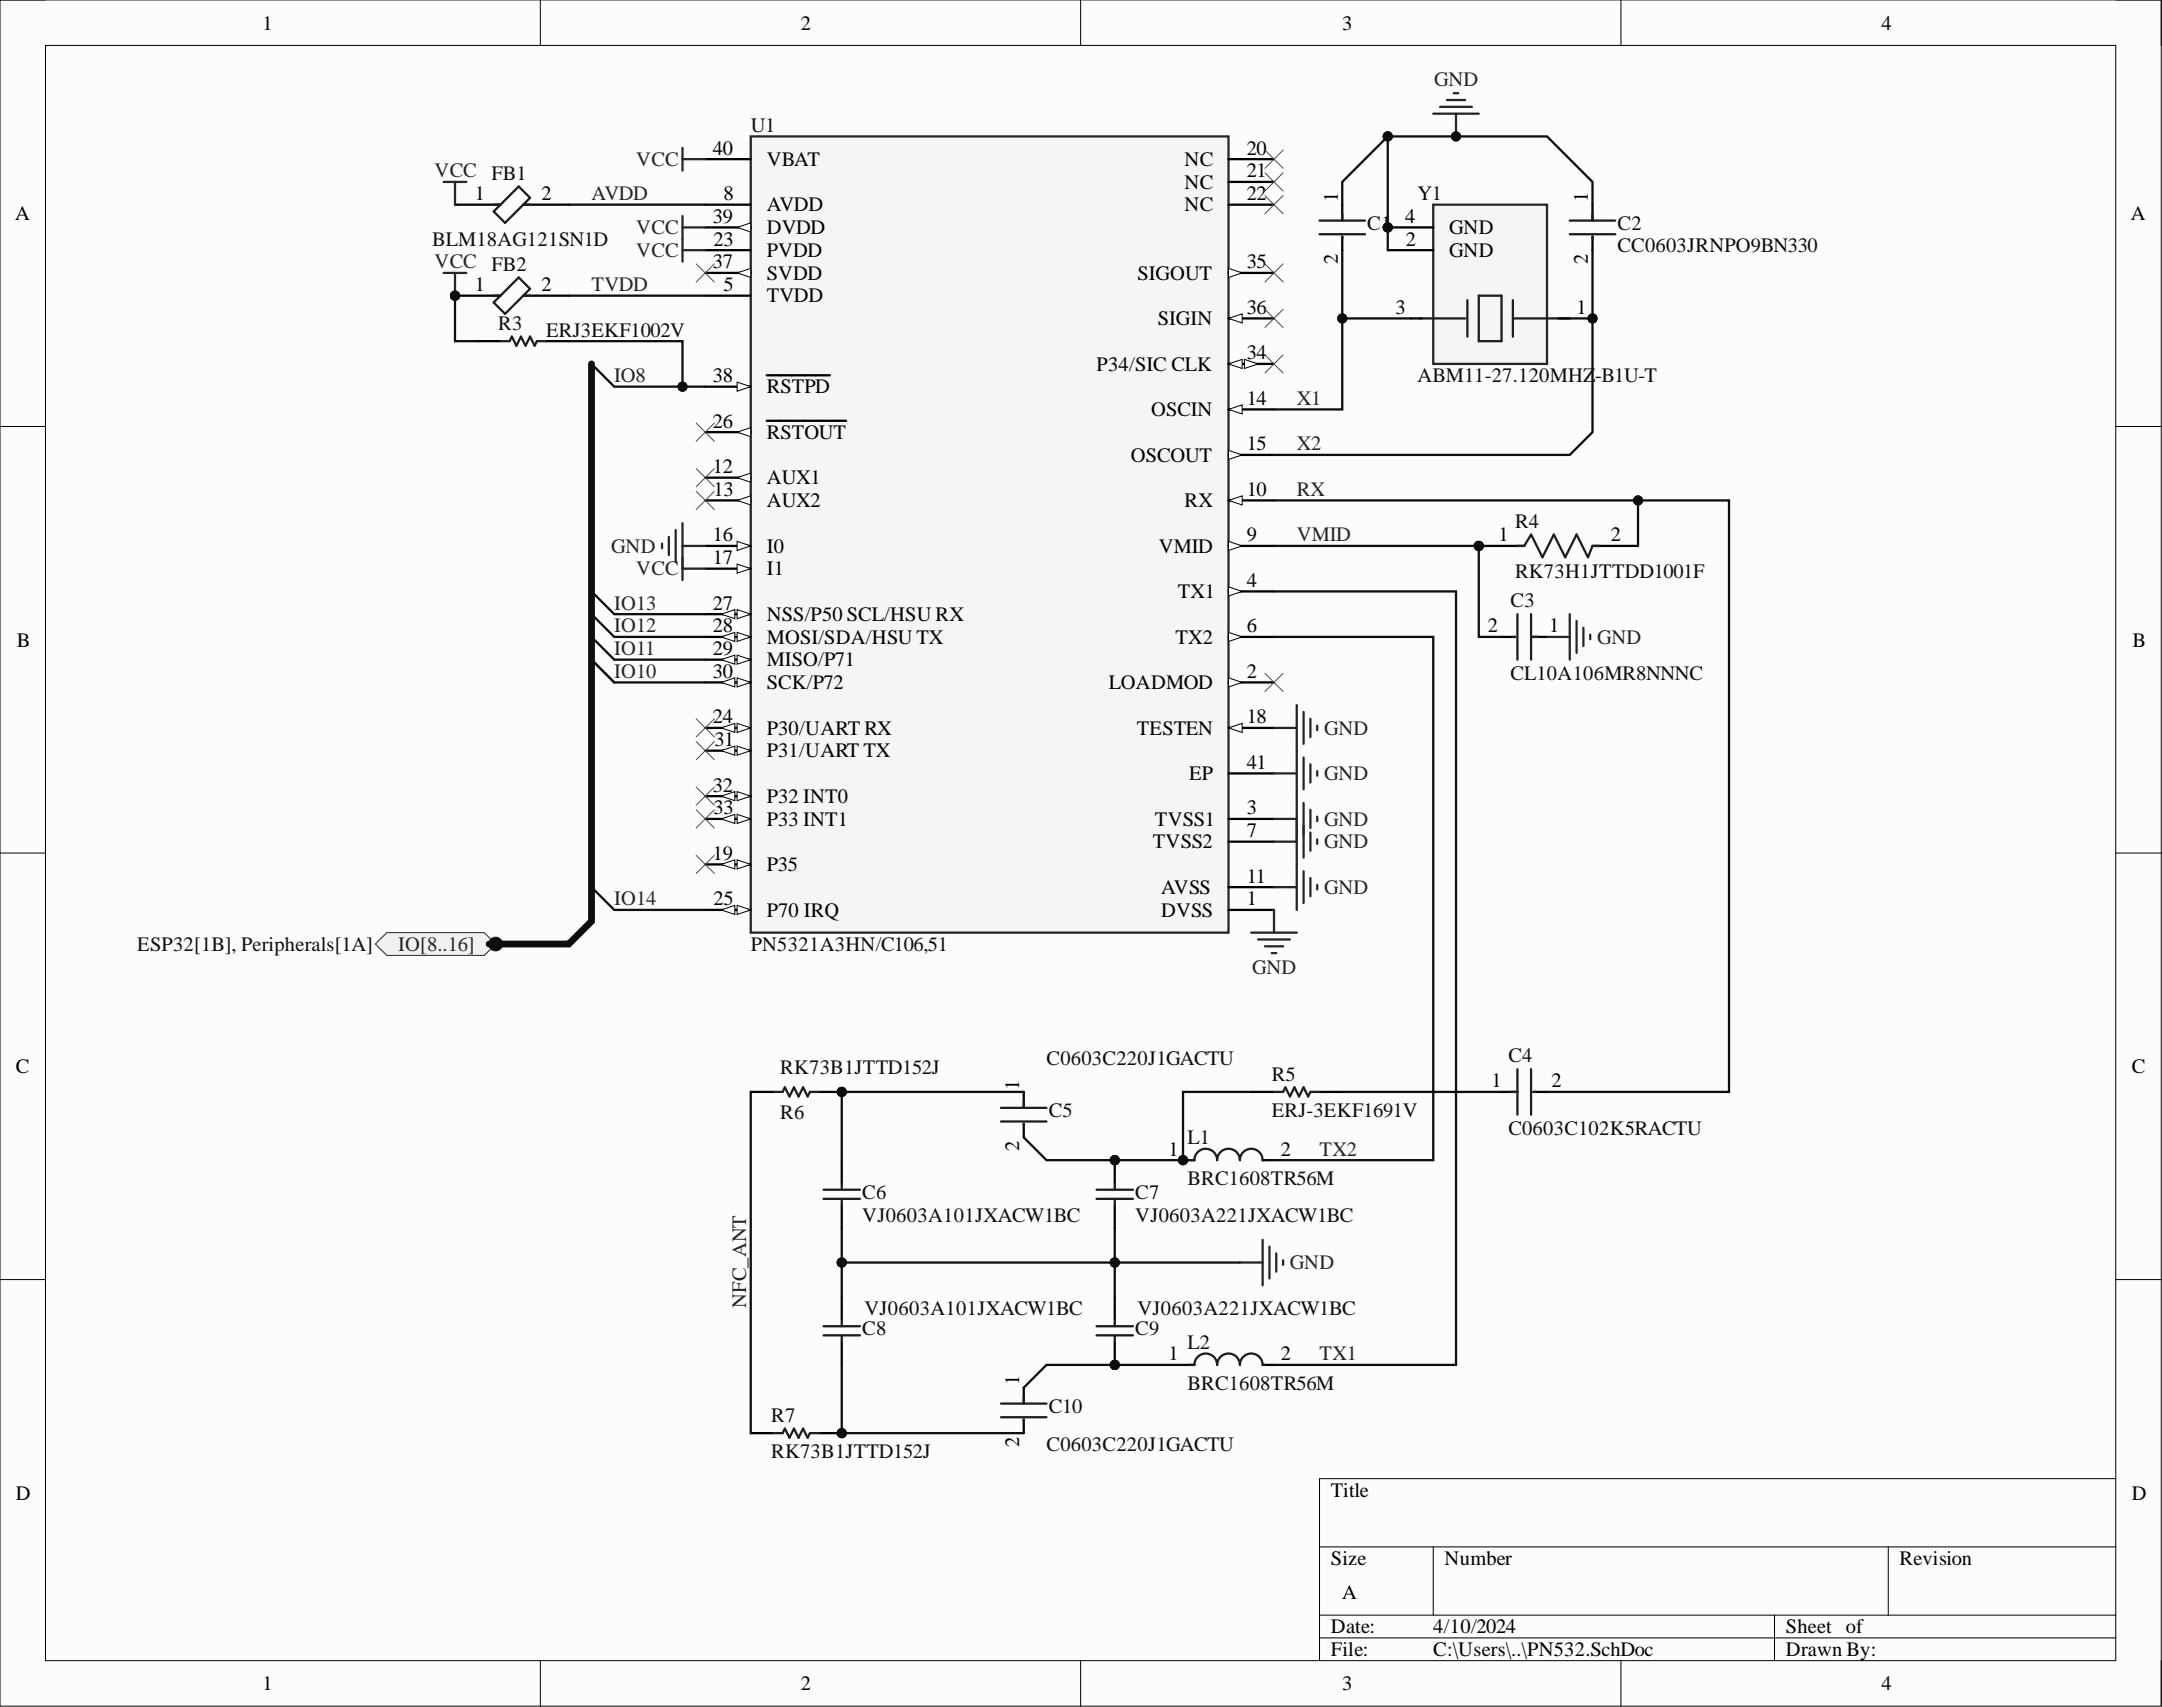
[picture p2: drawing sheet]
<svg xmlns="http://www.w3.org/2000/svg" width="241mm" height="190mm" viewBox="0 0 241 190" stroke-linecap="round" stroke-linejoin="round" font-family="sans-serif">
<defs><g id="words">
<g font-size="2.3">
<text x="29.3" y="3.3">1</text>
<text x="89.4" y="3.3">2</text>
<text x="149.8" y="3.3">3</text>
<text x="210" y="3.3">4</text>
<text x="79.6" y="17.3">40</text>
<text x="139.1" y="17.3">20</text>
<text x="53" y="22.3">1</text>
<text x="60.4" y="22.3">2</text>
<text x="80.7" y="22.3">8</text>
<text x="85.6" y="23.6">AVDD</text>
<text x="85.6" y="18.5">VBAT</text>
<text x="132.2" y="18.5">NC</text>
<text x="132.2" y="21.1">NC</text>
<text x="132.2" y="23.6">NC</text>
<text x="139.1" y="19.8">21</text>
<text x="139.1" y="22.3">22</text>
<text x="149.3" y="22.6" transform="rotate(-90 149.3 22.6)">1</text>
<text x="177.2" y="22.6" transform="rotate(-90 177.2 22.6)">1</text>
<text x="1.7" y="24.5">A</text>
<text x="79.6" y="24.9">39</text>
<text x="79.6" y="30">37</text>
<text x="79.6" y="27.4">23</text>
<text x="85.6" y="26.1">DVDD</text>
<text x="85.6" y="28.7">PVDD</text>
<text x="139.1" y="30">35</text>
<text x="149.3" y="29.4" transform="rotate(-90 149.3 29.4)">2</text>
<text x="156.8" y="24.9">4</text>
<text x="156.9" y="27.4">2</text>
<text x="161.7" y="28.7">GND</text>
<text x="161.7" y="26.1">GND</text>
<text x="177.2" y="29.4" transform="rotate(-90 177.2 29.4)">2</text>
<text x="237.8" y="24.5">A</text>
<text x="53" y="32.5">1</text>
<text x="60.4" y="32.5">2</text>
<text x="80.7" y="32.5">5</text>
<text x="85.6" y="31.2">SVDD</text>
<text x="85.6" y="33.8">TVDD</text>
<text x="127" y="31.2">SIGOUT</text>
<text x="139.1" y="35">36</text>
<text x="155.7" y="35">3</text>
<text x="176" y="35">1</text>
<text x="122.4" y="41.4">P34/SIC CLK</text>
<text x="129.2" y="36.3">SIGIN</text>
<text x="139.1" y="40.1">34</text>
<text x="79.6" y="47.7">26</text>
<text x="79.6" y="42.6">38</text>
<text x="85.6" y="43.9">RSTPD</text>
<text x="128.5" y="46.5">OSCIN</text>
<text x="139.1" y="45.2">14</text>
<text x="79.6" y="52.8">12</text>
<text x="85.6" y="49">RSTOUT</text>
<text x="126.2" y="51.5">OSCOUT</text>
<text x="139.1" y="50.3">15</text>
<text x="79.6" y="55.3">13</text>
<text x="85.6" y="54.1">AUX1</text>
<text x="85.6" y="56.6">AUX2</text>
<text x="132.2" y="56.6">RX</text>
<text x="139.1" y="55.3">10</text>
<text x="79.6" y="60.4">16</text>
<text x="79.6" y="63">17</text>
<text x="85.6" y="61.7">I0</text>
<text x="85.6" y="64.2">I1</text>
<text x="129.3" y="61.7">VMID</text>
<text x="139.1" y="65.5">4</text>
<text x="139.1" y="60.4">9</text>
<text x="167.2" y="60.4">1</text>
<text x="179.8" y="60.4">2</text>
<text x="79.6" y="70.6">28</text>
<text x="79.6" y="68">27</text>
<text x="85.6" y="71.8">MOSI/SDA/HSU TX</text>
<text x="85.6" y="69.3">NSS/P50 SCL/HSU RX</text>
<text x="131.2" y="71.8">TX2</text>
<text x="131.4" y="66.8">TX1</text>
<text x="139.1" y="70.6">6</text>
<text x="166.1" y="70.6">2</text>
<text x="172.9" y="70.6">1</text>
<text x="1.9" y="72.2">B</text>
<text x="79.6" y="73.1">29</text>
<text x="79.6" y="75.6">30</text>
<text x="85.6" y="74.4">MISO/P71</text>
<text x="85.6" y="76.9">SCK/P72</text>
<text x="123.7" y="76.9">LOADMOD</text>
<text x="139.1" y="75.6">2</text>
<text x="238" y="72.2">B</text>
<text x="79.6" y="80.7">24</text>
<text x="79.7" y="83.3">31</text>
<text x="85.6" y="82">P30/UART RX</text>
<text x="126.9" y="82">TESTEN</text>
<text x="139.1" y="80.7">18</text>
<text x="79.6" y="88.3">32</text>
<text x="85.6" y="84.5">P31/UART TX</text>
<text x="85.6" y="89.6">P32 INT0</text>
<text x="132.7" y="87.1">EP</text>
<text x="139.1" y="85.8">41</text>
<text x="79.6" y="96">19</text>
<text x="79.6" y="90.9">33</text>
<text x="85.6" y="92.2">P33 INT1</text>
<text x="128.6" y="94.7">TVSS2</text>
<text x="128.9" y="92.2">TVSS1</text>
<text x="139.1" y="90.9">3</text>
<text x="139.1" y="93.4">7</text>
<text x="79.6" y="101">25</text>
<text x="85.6" y="97.2">P35</text>
<text x="129.6" y="99.8">AVSS</text>
<text x="139.1" y="98.5">11</text>
<text x="139.1" y="101">1</text>
<text x="85.6" y="102.3">P70 IRQ</text>
<text x="129.6" y="102.3">DVSS</text>
<text x="1.8" y="119.7">C</text>
<text x="237.9" y="119.7">C</text>
<text x="113.8" y="121.6" transform="rotate(-90 113.8 121.6)">1</text>
<text x="166.5" y="121.3">1</text>
<text x="173.2" y="121.3">2</text>
<text x="113.8" y="128.5" transform="rotate(-90 113.8 128.5)">2</text>
<text x="130.4" y="129">1</text>
<text x="143" y="129">2</text>
<text x="113.8" y="154.6" transform="rotate(-90 113.8 154.6)">1</text>
<text x="130.4" y="151.8">1</text>
<text x="143" y="151.8">2</text>
<text x="113.8" y="161.5" transform="rotate(-90 113.8 161.5)">2</text>
<text x="1.8" y="167.4">D</text>
<text x="148.5" y="167">Title</text>
<text x="237.9" y="167.4">D</text>
<text x="148.5" y="174.7">Size</text>
<text x="149.8" y="178.5">A</text>
<text x="161.2" y="174.7">Number</text>
<text x="212" y="174.7">Revision</text>
<text x="148.5" y="182.3">Date:</text>
<text x="148.5" y="184.8">File:</text>
<text x="160" y="182.3">4/10/2024</text>
<text x="160" y="184.8">C:\Users\..\PN532.SchDoc</text>
<text x="199.3" y="182.3">Sheet of</text>
<text x="199.3" y="184.8">Drawn By:</text>
<text x="29.3" y="188.6">1</text>
<text x="89.4" y="188.6">2</text>
<text x="149.8" y="188.6">3</text>
<text x="210" y="188.6">4</text>
</g>
<g font-size="2.3" fill="#262626">
<text x="160.1" y="9.6">GND</text>
<text x="48.5" y="19.8">VCC</text>
<text x="66" y="22.3">AVDD</text>
<text x="71" y="18.5">VCC</text>
<text x="48.5" y="30">VCC</text>
<text x="71" y="28.7">VCC</text>
<text x="71" y="26.1">VCC</text>
<text x="66" y="32.5">TVDD</text>
<text x="68.6" y="42.6">IO8</text>
<text x="144.7" y="45.2">X1</text>
<text x="144.7" y="50.3">X2</text>
<text x="144.7" y="55.3">RX</text>
<text x="68.2" y="61.7">GND</text>
<text x="71" y="64.2">VCC</text>
<text x="144.7" y="60.4">VMID</text>
<text x="68.6" y="68">IO13</text>
<text x="68.6" y="70.6">IO12</text>
<text x="178.2" y="71.8">GND</text>
<text x="68.6" y="75.6">IO10</text>
<text x="68.6" y="73.1">IO11</text>
<text x="147.8" y="82">GND</text>
<text x="147.8" y="87.1">GND</text>
<text x="147.8" y="92.2">GND</text>
<text x="147.8" y="94.7">GND</text>
<text x="68.6" y="101">IO14</text>
<text x="147.8" y="99.8">GND</text>
<text x="44.4" y="106.1">IO[8..16]</text>
<text x="139.7" y="108.7">GND</text>
<text x="147.3" y="129">TX2</text>
<text x="144" y="141.7">GND</text>
<text x="83.3" y="146" transform="rotate(-90 83.3 146)">NFC_ANT</text>
<text x="147.3" y="151.8">TX1</text>
</g>
<g font-size="2.3" fill="#0e0e0e">
<text x="83.8" y="14.7">U1</text>
<text x="54.8" y="20">FB1</text>
<text x="158.2" y="22.3">Y1</text>
<text x="48.2" y="27.4">BLM18AG121SN1D</text>
<text x="152.6" y="25.6">C1</text>
<text x="180.5" y="25.6">C2</text>
<text x="180.5" y="28.2">CC0603JRNPO9BN330</text>
<text x="54.8" y="30.2">FB2</text>
<text x="55.6" y="36.8">R3</text>
<text x="60.9" y="37.6">ERJ3EKF1002V</text>
<text x="158.2" y="42.6">ABM11-27.120MHZ</text>
<text x="178.1" y="42.6">-B1U-T</text>
<text x="169.1" y="58.9">R4</text>
<text x="169.1" y="64.5">RK73H1JTTDD1001F</text>
<text x="168.6" y="67.8">C3</text>
<text x="168.6" y="75.9">CL10A106MR8NNNC</text>
<text x="15.3" y="106.1">ESP32[1B], Peripherals[1A]</text>
<text x="83.8" y="106.1">PN5321A3HN/C106,51</text>
<text x="87.1" y="119.8">RK73B1JTTD152J</text>
<text x="116.8" y="118.8">C0603C220J1GACTU</text>
<text x="168.3" y="118.6">C4</text>
<text x="87.1" y="124.9">R6</text>
<text x="117.1" y="124.6">C5</text>
<text x="141.9" y="120.6">R5</text>
<text x="141.9" y="124.6">ERJ-3EKF1691V</text>
<text x="132.5" y="127.7">L1</text>
<text x="168.3" y="126.7">C0603C102K5RACTU</text>
<text x="96.2" y="133.8">C6</text>
<text x="96.2" y="136.3">VJ0603A101JXACW1BC</text>
<text x="126.7" y="133.8">C7</text>
<text x="126.7" y="136.3">VJ0603A221JXACW1BC</text>
<text x="132.5" y="132.3">BRC1608TR56M</text>
<text x="96.2" y="149">C8</text>
<text x="96.5" y="146.7">VJ0603A101JXACW1BC</text>
<text x="126.7" y="149">C9</text>
<text x="127" y="146.7">VJ0603A221JXACW1BC</text>
<text x="132.5" y="150.5">L2</text>
<text x="132.5" y="155.1">BRC1608TR56M</text>
<text x="86.1" y="158.7">R7</text>
<text x="116.8" y="162">C0603C220J1GACTU</text>
<text x="117.1" y="157.7">C10</text>
<text x="86.1" y="162.7">RK73B1JTTD152J</text>
</g>
</g></defs>
<path d="M0 0h241.2v190.4h-241.2z" fill-rule="evenodd" fill="#fcfcfc"/>
<path d="M0 0h241.2v190.4h-241.2z" fill="none" stroke="#000" stroke-width=".11"/>
<path d="M5.1 5.1h231v180.2h-231z" fill-rule="evenodd" fill="#fcfcfc"/>
<g fill="none" stroke="#000" stroke-width=".11">
<path d="M0 0h5.1M60.3 0v5.1M120.6 0v5.1M180.9 0v5.1M236.1 0h5.1v5.1M5.1 5.1h231v180.2h-231zM0 47.6h5.1M236.1 47.6h5.1M0 95.2h5.1M236.1 95.2h5.1M0 142.8h5.1M236.1 142.8h5.1"/>
<path d="M147.3 172.6h88.8M160 172.6v7.7M210.7 172.6v7.7M236.1 165h-88.8v20.3M60.3 185.3v5.1M120.6 185.3v5.1M147.3 180.3h88.8M147.3 182.8h88.8M180.9 185.3v5.1M198.1 180.3v5M241.2 185.3v5.1"/>
</g>
<path d="M83.8 15.2h53.3v88.9h-53.3z" fill-rule="evenodd" fill="#f5f5f5"/>
<path d="M83.8 15.2h53.3v88.9h-53.3z" fill="none" stroke="#262626" stroke-width=".25"/>
<path d="M78.7 48.2h5.1" fill="none" stroke="#000" stroke-width=".25"/>
<path d="M82.3 48.2l1.5-.5v1z" fill="#fbfbfb"/>
<path d="M82.3 48.2l1.5-.5v1z" fill="none" stroke="#000" stroke-width=".11"/>
<path d="M78.7 43.2h5.1M85.6 47h8.8" fill="none" stroke="#000" stroke-width=".25"/>
<path d="M82.3 42.6l1.5 .6-1.5 .5z" fill="#fbfbfb"/>
<path d="M82.3 42.6l1.5 .6-1.5 .5z" fill="none" stroke="#000" stroke-width=".11"/>
<path d="M78.7 53.3h5.1M85.6 41.9h7" fill="none" stroke="#000" stroke-width=".25"/>
<path d="M82.3 53.3l1.5-.5v1z" fill="#fbfbfb"/>
<path d="M82.3 53.3l1.5-.5v1z" fill="none" stroke="#000" stroke-width=".11"/>
<path d="M78.7 55.8h5.1" fill="none" stroke="#000" stroke-width=".25"/>
<path d="M82.3 55.8l1.5-.5v1.1z" fill="#fbfbfb"/>
<path d="M82.3 55.8l1.5-.5v1.1z" fill="none" stroke="#000" stroke-width=".11"/>
<path d="M78.7 22.8h5.1M78.7 25.4h5.1" fill="none" stroke="#000" stroke-width=".25"/>
<path d="M82.3 25.4l1.5-.5v1z" fill="#fbfbfb"/>
<path d="M82.3 25.4l1.5-.5v1z" fill="none" stroke="#000" stroke-width=".11"/>
<path d="M78.7 60.9h5.1" fill="none" stroke="#000" stroke-width=".25"/>
<path d="M82.3 60.4l1.5 .5-1.5 .5z" fill="#fbfbfb"/>
<path d="M82.3 60.4l1.5 .5-1.5 .5z" fill="none" stroke="#000" stroke-width=".11"/>
<path d="M78.7 63.5h5.1" fill="none" stroke="#000" stroke-width=".25"/>
<path d="M82.3 63l1.5 .5-1.5 .5z" fill="#fbfbfb"/>
<path d="M82.3 63l1.5 .5-1.5 .5z" fill="none" stroke="#000" stroke-width=".11"/>
<path d="M78.7 73.6h5.1" fill="none" stroke="#000" stroke-width=".25"/>
<path d="M82.3 73.1l1.5 .5-1.5 .5z" fill="#fbfbfb"/>
<path d="M82.3 73.1l1.5 .5-1.5 .5z" fill="none" stroke="#000" stroke-width=".11"/>
<path d="M80.5 73.6l1.5-.5v1z" fill="#fbfbfb"/>
<path d="M80.5 73.6l1.5-.5v1z" fill="none" stroke="#000" stroke-width=".11"/>
<path d="M78.7 71.1h5.1" fill="none" stroke="#000" stroke-width=".25"/>
<path d="M82.3 70.6l1.5 .5-1.5 .5z" fill="#fbfbfb"/>
<path d="M82.3 70.6l1.5 .5-1.5 .5z" fill="none" stroke="#000" stroke-width=".11"/>
<path d="M80.5 71.1l1.5-.5v1z" fill="#fbfbfb"/>
<path d="M80.5 71.1l1.5-.5v1z" fill="none" stroke="#000" stroke-width=".11"/>
<path d="M78.7 68.5h5.1" fill="none" stroke="#000" stroke-width=".25"/>
<path d="M82.3 68l1.5 .5-1.5 .5z" fill="#fbfbfb"/>
<path d="M82.3 68l1.5 .5-1.5 .5z" fill="none" stroke="#000" stroke-width=".11"/>
<path d="M80.5 68.5l1.5-.5v1z" fill="#fbfbfb"/>
<path d="M80.5 68.5l1.5-.5v1z" fill="none" stroke="#000" stroke-width=".11"/>
<path d="M78.7 81.2h5.1" fill="none" stroke="#000" stroke-width=".25"/>
<path d="M82.3 80.7l1.5 .5-1.5 .5z" fill="#fbfbfb"/>
<path d="M82.3 80.7l1.5 .5-1.5 .5z" fill="none" stroke="#000" stroke-width=".11"/>
<path d="M80.5 81.2l1.5-.5v1z" fill="#fbfbfb"/>
<path d="M80.5 81.2l1.5-.5v1z" fill="none" stroke="#000" stroke-width=".11"/>
<path d="M78.7 83.8h5.1" fill="none" stroke="#000" stroke-width=".25"/>
<path d="M82.3 83.3l1.5 .5-1.5 .5z" fill="#fbfbfb"/>
<path d="M82.3 83.3l1.5 .5-1.5 .5z" fill="none" stroke="#000" stroke-width=".11"/>
<path d="M80.5 83.8l1.5-.5v1z" fill="#fbfbfb"/>
<path d="M80.5 83.8l1.5-.5v1z" fill="none" stroke="#000" stroke-width=".11"/>
<path d="M78.7 88.9h5.1" fill="none" stroke="#000" stroke-width=".25"/>
<path d="M82.3 88.3l1.5 .6-1.5 .5z" fill="#fbfbfb"/>
<path d="M82.3 88.3l1.5 .6-1.5 .5z" fill="none" stroke="#000" stroke-width=".11"/>
<path d="M80.5 88.9l1.5-.6v1.1z" fill="#fbfbfb"/>
<path d="M80.5 88.9l1.5-.6v1.1z" fill="none" stroke="#000" stroke-width=".11"/>
<path d="M78.7 91.4h5.1" fill="none" stroke="#000" stroke-width=".25"/>
<path d="M82.3 90.9l1.5 .5-1.5 .5z" fill="#fbfbfb"/>
<path d="M82.3 90.9l1.5 .5-1.5 .5z" fill="none" stroke="#000" stroke-width=".11"/>
<path d="M80.5 91.4l1.5-.5v1z" fill="#fbfbfb"/>
<path d="M80.5 91.4l1.5-.5v1z" fill="none" stroke="#000" stroke-width=".11"/>
<path d="M137.1 40.6h5.1" fill="none" stroke="#000" stroke-width=".25"/>
<path d="M137.1 40.6l1.5-.5v1z" fill="#fbfbfb"/>
<path d="M137.1 40.6l1.5-.5v1z" fill="none" stroke="#000" stroke-width=".11"/>
<path d="M138.9 40.1l1.5 .5-1.5 .5z" fill="#fbfbfb"/>
<path d="M138.9 40.1l1.5 .5-1.5 .5z" fill="none" stroke="#000" stroke-width=".11"/>
<path d="M78.7 96.5h5.1" fill="none" stroke="#000" stroke-width=".25"/>
<path d="M82.3 96l1.5 .5-1.5 .5z" fill="#fbfbfb"/>
<path d="M82.3 96l1.5 .5-1.5 .5z" fill="none" stroke="#000" stroke-width=".11"/>
<path d="M80.5 96.5l1.5-.5v1z" fill="#fbfbfb"/>
<path d="M80.5 96.5l1.5-.5v1z" fill="none" stroke="#000" stroke-width=".11"/>
<path d="M78.7 101.5h5.1" fill="none" stroke="#000" stroke-width=".25"/>
<path d="M82.3 101l1.5 .5-1.5 .6z" fill="#fbfbfb"/>
<path d="M82.3 101l1.5 .5-1.5 .6z" fill="none" stroke="#000" stroke-width=".11"/>
<path d="M80.5 101.5l1.5-.5v1.1z" fill="#fbfbfb"/>
<path d="M80.5 101.5l1.5-.5v1.1z" fill="none" stroke="#000" stroke-width=".11"/>
<path d="M78.7 27.9h5.1M78.7 76.2h5.1" fill="none" stroke="#000" stroke-width=".25"/>
<path d="M82.3 75.6l1.5 .6-1.5 .5z" fill="#fbfbfb"/>
<path d="M82.3 75.6l1.5 .6-1.5 .5z" fill="none" stroke="#000" stroke-width=".11"/>
<path d="M80.5 76.2l1.5-.6v1.1z" fill="#fbfbfb"/>
<path d="M80.5 76.2l1.5-.6v1.1z" fill="none" stroke="#000" stroke-width=".11"/>
<path d="M78.7 30.5h5.1" fill="none" stroke="#000" stroke-width=".25"/>
<path d="M82.3 30.5l1.5-.5v1z" fill="#fbfbfb"/>
<path d="M82.3 30.5l1.5-.5v1z" fill="none" stroke="#000" stroke-width=".11"/>
<path d="M78.7 17.8h5.1M78.7 33h5.1M137.1 76.2h5.1M137.1 99h5.1M137.1 86.3h5.1M137.1 101.5h5.1" fill="none" stroke="#000" stroke-width=".25"/>
<path d="M137.1 75.6l1.5 .6-1.5 .5z" fill="#fbfbfb"/>
<path d="M137.1 75.6l1.5 .6-1.5 .5z" fill="none" stroke="#000" stroke-width=".11"/>
<path d="M137.1 17.8h5.1M137.1 20.3h5.1M137.1 22.8h5.1M137.1 45.7h5.1" fill="none" stroke="#000" stroke-width=".25"/>
<path d="M137.1 45.7l1.5-.5v1z" fill="#fbfbfb"/>
<path d="M137.1 45.7l1.5-.5v1z" fill="none" stroke="#000" stroke-width=".11"/>
<path d="M137.1 50.8h5.1" fill="none" stroke="#000" stroke-width=".25"/>
<path d="M137.1 50.3l1.5 .5-1.5 .5z" fill="#fbfbfb"/>
<path d="M137.1 50.3l1.5 .5-1.5 .5z" fill="none" stroke="#000" stroke-width=".11"/>
<path d="M137.1 55.8h5.1" fill="none" stroke="#000" stroke-width=".25"/>
<path d="M137.1 55.8l1.5-.5v1.1z" fill="#fbfbfb"/>
<path d="M137.1 55.8l1.5-.5v1.1z" fill="none" stroke="#000" stroke-width=".11"/>
<path d="M137.1 35.5h5.1" fill="none" stroke="#000" stroke-width=".25"/>
<path d="M137.1 35.5l1.5-.5v1z" fill="#fbfbfb"/>
<path d="M137.1 35.5l1.5-.5v1z" fill="none" stroke="#000" stroke-width=".11"/>
<path d="M137.1 30.5h5.1" fill="none" stroke="#000" stroke-width=".25"/>
<path d="M137.1 30l1.5 .5-1.5 .5z" fill="#fbfbfb"/>
<path d="M137.1 30l1.5 .5-1.5 .5z" fill="none" stroke="#000" stroke-width=".11"/>
<path d="M137.1 81.2h5.1" fill="none" stroke="#000" stroke-width=".25"/>
<path d="M137.1 81.2l1.5-.5v1z" fill="#fbfbfb"/>
<path d="M137.1 81.2l1.5-.5v1z" fill="none" stroke="#000" stroke-width=".11"/>
<path d="M137.1 66h5.1M137.1 91.4h5.1M137.1 93.9h5.1" fill="none" stroke="#000" stroke-width=".25"/>
<path d="M137.1 65.5l1.5 .5-1.5 .5z" fill="#fbfbfb"/>
<path d="M137.1 65.5l1.5 .5-1.5 .5z" fill="none" stroke="#000" stroke-width=".11"/>
<path d="M137.1 71.1h5.1" fill="none" stroke="#000" stroke-width=".25"/>
<path d="M137.1 70.6l1.5 .5-1.5 .5z" fill="#fbfbfb"/>
<path d="M137.1 70.6l1.5 .5-1.5 .5z" fill="none" stroke="#000" stroke-width=".11"/>
<path d="M137.1 60.9h5.1" fill="none" stroke="#000" stroke-width=".25"/>
<path d="M137.1 60.4l1.5 .5-1.5 .5z" fill="#fbfbfb"/>
<path d="M137.1 60.4l1.5 .5-1.5 .5z" fill="none" stroke="#000" stroke-width=".11"/>
<path d="M66 40.6l2.6 2.6M66 73.6l2.6 2.6M66 71.1l2.6 2.5M66 68.5l2.6 2.6M66 66l2.6 2.5M66 99l2.6 2.5" fill="none" stroke="#0e0e0e" stroke-width=".25"/>
<g fill="none" stroke="#262626" stroke-width=".25">
<path d="M76.2 16.5v2.5M76.2 17.8h2.5M76.2 26.6v2.6M76.2 27.9h2.5M74.7 59.9v2M75.4 59.1v3.6M76.2 58.4v6.3M73.9 60.7v.5M76.2 63.5h2.5M76.2 60.9h2.5M139.7 104.1h5M140.4 104.8h3.6"/>
<path d="M141.2 105.6h2M141.9 106.4h.5M142.2 101.5v2.6"/>
</g>
<g fill="none" stroke="#4c4c4c" stroke-width=".11">
<path d="M77.7 52.3l2 2M77.7 54.8l2 2.1M77.7 47.2l2 2M79.7 52.3l-2 2M79.7 54.8l-2 2.1M79.7 47.2l-2 2M77.7 80.2l2 2.1M77.7 82.8l2 2M77.7 87.8l2 2.1M77.7 90.4l2 2M77.7 95.5l2 2M79.7 80.2l-2 2.1"/>
<path d="M79.7 82.8l-2 2M79.7 87.8l-2 2.1M79.7 90.4l-2 2M79.7 95.5l-2 2"/>
</g>
<circle cx="154.9" cy="25.4" r=".51" fill="#0e0e0e"/>
<circle cx="154.9" cy="25.4" r=".51" fill="none" stroke="#0e0e0e" stroke-width=".11"/>
<path d="M160 22.8h12.7v17.8h-12.7z" fill-rule="evenodd" fill="#f5f5f5"/>
<path d="M160 22.8h12.7v17.8h-12.7z" fill="none" stroke="#262626" stroke-width=".25"/>
<path d="M158.4 35.5h5.1M163.8 33.5v4.1M165 33h2.6v5.1h-2.6zM168.9 33.5v4.1M168.9 35.5h6.3" fill="none" stroke="#1c1c1c" stroke-width=".25"/>
<path d="M154.9 27.9h5.1M154.9 25.4h5.1M157.4 35.5h1.3M173.9 35.5h1.3" fill="none" stroke="#000" stroke-width=".25"/>
<circle cx="154.9" cy="25.4" r=".51" fill="#0e0e0e"/>
<circle cx="154.9" cy="25.4" r=".51" fill="none" stroke="#0e0e0e" stroke-width=".11"/>
<path d="M160 12.7h5M160.7 11.9h3.6M161.5 11.2h2M162.3 10.4h.5M162.5 12.7v2.5" fill="none" stroke="#262626" stroke-width=".25"/>
<circle cx="162.5" cy="15.2" r=".51" fill="#0e0e0e"/>
<circle cx="162.5" cy="15.2" r=".51" fill="none" stroke="#0e0e0e" stroke-width=".11"/>
<path d="M167.6 71.1h1.5M170.9 71.1h1.8" fill="none" stroke="#000" stroke-width=".25"/>
<path d="M168.9 71.1h.2M169.4 68.5v5.1M170.9 68.5v5.1M170.9 71.1h.7" fill="none" stroke="#1c1c1c" stroke-width=".25"/>
<g fill="none" stroke="#262626" stroke-width=".25">
<path d="M144.7 78.7v22.8M145.5 79.5v3.5M172.7 71.1h2.5M175.2 68.5v5.1M176 69.3v3.6M176.7 70.1v2M177.5 70.8v.5M142.2 81.2h2.5M142.2 86.3h2.5M142.2 91.4h2.5M142.2 93.9h2.5M142.2 99h2.5"/>
<path d="M145.5 84.5v3.6M145.5 89.6v6.1M145.5 97.2v3.6M146.3 80.2v2.1M146.3 85.3v2M146.3 90.4v2M146.3 92.9v2M146.3 98v2M147 81v.5M147 86.1v.5M147 91.1v.5M147 93.7v.5"/>
<path d="M147 98.8v.5"/>
</g>
<path d="M141.2 16.7l2 2.1M141.2 19.3l2 2M143.2 16.7l-2 2.1M143.2 19.3l-2 2M141.2 29.4l2 2.1M141.2 34.5l2 2.1M141.2 21.8l2 2.1M143.2 29.4l-2 2.1M143.2 34.5l-2 2.1M143.2 21.8l-2 2.1M141.2 75.1l2 2.1M143.2 75.1l-2 2.1" fill="none" stroke="#4c4c4c" stroke-width=".11"/>
<circle cx="50.8" cy="33" r=".51" fill="#0e0e0e"/>
<circle cx="50.8" cy="33" r=".51" fill="none" stroke="#0e0e0e" stroke-width=".11"/>
<path d="M50.8 33h5.1" fill="none" stroke="#000" stroke-width=".25"/>
<circle cx="50.8" cy="33" r=".51" fill="#0e0e0e"/>
<circle cx="50.8" cy="33" r=".51" fill="none" stroke="#0e0e0e" stroke-width=".11"/>
<path d="M50.8 22.8h5.1M58.4 33h5.1M58.4 22.8h5.1" fill="none" stroke="#000" stroke-width=".25"/>
<path d="M55.1 33.8l2.8-2.8 1.3 1.2-2.8 2.8zM55.1 33h.8M55.1 23.6l2.8-2.8 1.3 1.3-2.8 2.8zM55.1 22.8h.8M58.4 33h.8M58.4 22.8h.8" fill="none" stroke="#1c1c1c" stroke-width=".25"/>
<path d="M49.5 20.3h2.6M49.5 30.5h2.6M50.8 20.3v2.5M50.8 30.5v2.5" fill="none" stroke="#262626" stroke-width=".25"/>
<circle cx="50.8" cy="33" r=".51" fill="#0e0e0e"/>
<circle cx="50.8" cy="33" r=".51" fill="none" stroke="#0e0e0e" stroke-width=".11"/>
<path d="M77.7 29.4l2 2.1M79.7 29.4l-2 2.1M141.2 39.6l2 2M143.2 39.6l-2 2" fill="none" stroke="#4c4c4c" stroke-width=".11"/>
<path d="M76.2 24.1v2.5M76.2 25.4h2.5" fill="none" stroke="#262626" stroke-width=".25"/>
<path d="M53.3 38.1h2.6M60.9 38.1h2.6" fill="none" stroke="#000" stroke-width=".25"/>
<path d="M55.9 38.1h1l.2-.5 .5 1 .5-1 .6 1 .5-1 .5 1 .2-.5h1" fill="none" stroke="#1c1c1c" stroke-width=".25"/>
<circle cx="165" cy="60.9" r=".51" fill="#0e0e0e"/>
<circle cx="165" cy="60.9" r=".51" fill="none" stroke="#0e0e0e" stroke-width=".11"/>
<path d="M165 60.9h5.1" fill="none" stroke="#000" stroke-width=".25"/>
<circle cx="165" cy="60.9" r=".51" fill="#0e0e0e"/>
<circle cx="165" cy="60.9" r=".51" fill="none" stroke="#0e0e0e" stroke-width=".11"/>
<path d="M177.7 60.9h5.1M139.7 121.9h2.5M147.3 121.9h2.5M167.6 121.9h1.8M171.1 121.9h1.6" fill="none" stroke="#000" stroke-width=".25"/>
<path d="M169.4 60.9h.7l.8-1.2 1.3 2.5 1.2-2.5 1.3 2.5 1.3-2.5 1.2 2.5 .5-1.3h.8M169.4 119.3v5.1M170.9 119.3v5.1M142.2 121.9h1l.3-.6 .5 1.1 .5-1.1 .5 1.1 .5-1.1 .5 1.1 .3-.5h1M168.6 121.9h.8M171.1 121.9h.3" fill="none" stroke="#1c1c1c" stroke-width=".25"/>
<circle cx="124.4" cy="129.5" r=".51" fill="#0e0e0e"/>
<circle cx="124.4" cy="129.5" r=".51" fill="none" stroke="#0e0e0e" stroke-width=".11"/>
<path d="M124.4 129.5v2.5M124.4 134.6v2.5" fill="none" stroke="#000" stroke-width=".25"/>
<circle cx="124.4" cy="129.5" r=".51" fill="#0e0e0e"/>
<circle cx="124.4" cy="129.5" r=".51" fill="none" stroke="#0e0e0e" stroke-width=".11"/>
<path d="M122.4 132.8h4M122.4 133.8h4M124.4 132v.8M124.4 133.8v.8" fill="none" stroke="#1c1c1c" stroke-width=".25"/>
<circle cx="124.4" cy="152.3" r=".51" fill="#0e0e0e"/>
<circle cx="124.4" cy="152.3" r=".51" fill="none" stroke="#0e0e0e" stroke-width=".11"/>
<path d="M124.4 149.8v2.5" fill="none" stroke="#000" stroke-width=".25"/>
<circle cx="124.4" cy="152.3" r=".51" fill="#0e0e0e"/>
<circle cx="124.4" cy="152.3" r=".51" fill="none" stroke="#0e0e0e" stroke-width=".11"/>
<path d="M93.9 129.5v2.5M93.9 134.6v2.5M114.3 121.9v1.7M114.3 125.4v1.5M93.9 144.7v2.5M93.9 149.8v2.5M114.3 154.9v1.7M114.3 158.4v1.5M124.4 144.7v2.5" fill="none" stroke="#000" stroke-width=".25"/>
<g fill="none" stroke="#1c1c1c" stroke-width=".25">
<path d="M91.9 132.8h4.1M91.9 133.8h4.1M93.9 132v.8M93.9 133.8v.8M111.7 123.6h5.1M111.7 125.2h5.1M114.3 122.9v.7M114.3 125.4v.3M91.9 148h4.1M91.9 149h4.1M93.9 147.2v.8M93.9 149v.8"/>
<path d="M111.7 156.6h5.1M111.7 158.2h5.1M114.3 155.9v.7M114.3 158.4v.3M122.4 148h4M122.4 149h4M124.4 147.2v.8M124.4 149v.8"/>
</g>
<path d="M140.9 138.4v5M141.7 139.1v3.6M142.4 139.9v2M138.4 140.9h2.5M143.2 140.6v.6" fill="none" stroke="#262626" stroke-width=".25"/>
<circle cx="93.9" cy="121.9" r=".51" fill="#0e0e0e"/>
<circle cx="93.9" cy="121.9" r=".51" fill="none" stroke="#0e0e0e" stroke-width=".11"/>
<path d="M91.4 121.9h2.5" fill="none" stroke="#000" stroke-width=".25"/>
<circle cx="93.9" cy="121.9" r=".51" fill="#0e0e0e"/>
<circle cx="93.9" cy="121.9" r=".51" fill="none" stroke="#0e0e0e" stroke-width=".11"/>
<path d="M83.8 121.9h2.5" fill="none" stroke="#000" stroke-width=".25"/>
<path d="M86.3 121.9h1l.3-.6 .5 1.1 .5-1.1 .5 1.1 .5-1.1 .5 1.1 .3-.5h1" fill="none" stroke="#1c1c1c" stroke-width=".25"/>
<circle cx="93.9" cy="159.9" r=".51" fill="#0e0e0e"/>
<circle cx="93.9" cy="159.9" r=".51" fill="none" stroke="#0e0e0e" stroke-width=".11"/>
<path d="M91.4 159.9h2.5" fill="none" stroke="#000" stroke-width=".25"/>
<circle cx="93.9" cy="159.9" r=".51" fill="#0e0e0e"/>
<circle cx="93.9" cy="159.9" r=".51" fill="none" stroke="#0e0e0e" stroke-width=".11"/>
<path d="M83.8 159.9h2.5" fill="none" stroke="#000" stroke-width=".25"/>
<path d="M86.3 159.9h1l.3-.5 .5 1 .5-1 .5 1 .5-1 .5 1 .3-.5h1" fill="none" stroke="#1c1c1c" stroke-width=".25"/>
<path d="M41.9 105.4l1.3-1.3h10.9l1.2 1.3-1.2 1.2h-10.9z" fill-rule="evenodd" fill="#f0f0f0"/>
<path d="M41.9 105.4l1.3-1.3h10.9l1.2 1.3-1.2 1.2h-10.9z" fill="none" stroke="#262626" stroke-width=".11"/>
<circle cx="55.3" cy="105.4" r=".76" fill="#0e0e0e"/>
<circle cx="55.3" cy="105.4" r=".76" fill="none" stroke="#0e0e0e" stroke-width=".11"/>
<circle cx="132" cy="129.5" r=".51" fill="#0e0e0e"/>
<circle cx="132" cy="129.5" r=".51" fill="none" stroke="#0e0e0e" stroke-width=".11"/>
<path d="M132 129.5h1.3" fill="none" stroke="#000" stroke-width=".25"/>
<circle cx="132" cy="129.5" r=".51" fill="#0e0e0e"/>
<circle cx="132" cy="129.5" r=".51" fill="none" stroke="#0e0e0e" stroke-width=".11"/>
<path d="M177.7 22.8v1.8M177.7 26.4v1.5M140.9 129.5h1.3M132 152.3h1.3M140.9 152.3h1.3" fill="none" stroke="#000" stroke-width=".25"/>
<path d="M175.2 24.6h5.1M175.2 26.1h5.1M177.7 23.9v.7M177.7 26.4v.2M132.8 129.5h.5a1.27 1.27 0 0 1 1.3-1.3 1.27 1.27 0 0 1 1.2 1.3 1.27 1.27 0 0 1 1.3-1.3 1.27 1.27 0 0 1 1.3 1.3 1.27 1.27 0 0 1 1.3-1.3 1.27 1.27 0 0 1 1.2 1.3h.3M132.8 152.3h.5a1.27 1.27 0 0 1 1.3-1.2 1.27 1.27 0 0 1 1.2 1.2 1.27 1.27 0 0 1 1.3-1.2 1.27 1.27 0 0 1 1.3 1.2 1.27 1.27 0 0 1 1.3-1.2 1.27 1.27 0 0 1 1.2 1.2h.3" fill="none" stroke="#1c1c1c" stroke-width=".25"/>
<path d="M154.9 15.2l-5.1 5.1v2.5M68.6 68.5h10.1M68.6 71.1h10.1M68.6 73.6h10.1M68.6 76.2h10.1M68.6 101.5h10.1" fill="none" stroke="#0e0e0e" stroke-width=".25"/>
<circle cx="154.9" cy="15.2" r=".51" fill="#0e0e0e"/>
<circle cx="154.9" cy="15.2" r=".51" fill="none" stroke="#0e0e0e" stroke-width=".11"/>
<path d="M154.9 15.2h17.8l5 5.1v2.5" fill="none" stroke="#0e0e0e" stroke-width=".25"/>
<circle cx="154.9" cy="15.2" r=".51" fill="#0e0e0e"/>
<circle cx="154.9" cy="15.2" r=".51" fill="none" stroke="#0e0e0e" stroke-width=".11"/>
<circle cx="162.5" cy="15.2" r=".51" fill="#0e0e0e"/>
<circle cx="162.5" cy="15.2" r=".51" fill="none" stroke="#0e0e0e" stroke-width=".11"/>
<path d="M177.7 27.9v7.6h-2.5" fill="none" stroke="#0e0e0e" stroke-width=".25"/>
<circle cx="177.7" cy="35.5" r=".51" fill="#0e0e0e"/>
<circle cx="177.7" cy="35.5" r=".51" fill="none" stroke="#0e0e0e" stroke-width=".11"/>
<path d="M149.8 27.9v7.6h7.6" fill="none" stroke="#0e0e0e" stroke-width=".25"/>
<circle cx="149.8" cy="35.5" r=".51" fill="#0e0e0e"/>
<circle cx="149.8" cy="35.5" r=".51" fill="none" stroke="#0e0e0e" stroke-width=".11"/>
<path d="M142.2 60.9h22.8" fill="none" stroke="#0e0e0e" stroke-width=".25"/>
<circle cx="165" cy="60.9" r=".51" fill="#0e0e0e"/>
<circle cx="165" cy="60.9" r=".51" fill="none" stroke="#0e0e0e" stroke-width=".11"/>
<path d="M165 60.9v10.2h2.6" fill="none" stroke="#0e0e0e" stroke-width=".25"/>
<circle cx="165" cy="60.9" r=".51" fill="#0e0e0e"/>
<circle cx="165" cy="60.9" r=".51" fill="none" stroke="#0e0e0e" stroke-width=".11"/>
<path d="M63.5 22.8h15.2M63.5 33h15.2M154.9 25.4v2.5" fill="none" stroke="#0e0e0e" stroke-width=".25"/>
<circle cx="154.9" cy="25.4" r=".51" fill="#0e0e0e"/>
<circle cx="154.9" cy="25.4" r=".51" fill="none" stroke="#0e0e0e" stroke-width=".11"/>
<path d="M154.9 15.2v10.2" fill="none" stroke="#0e0e0e" stroke-width=".25"/>
<circle cx="154.9" cy="25.4" r=".51" fill="#0e0e0e"/>
<circle cx="154.9" cy="25.4" r=".51" fill="none" stroke="#0e0e0e" stroke-width=".11"/>
<circle cx="154.9" cy="15.2" r=".51" fill="#0e0e0e"/>
<circle cx="154.9" cy="15.2" r=".51" fill="none" stroke="#0e0e0e" stroke-width=".11"/>
<path d="M149.8 35.5v10.2h-7.6" fill="none" stroke="#0e0e0e" stroke-width=".25"/>
<circle cx="149.8" cy="35.5" r=".51" fill="#0e0e0e"/>
<circle cx="149.8" cy="35.5" r=".51" fill="none" stroke="#0e0e0e" stroke-width=".11"/>
<path d="M177.7 35.5v12.7l-2.5 2.6h-33" fill="none" stroke="#0e0e0e" stroke-width=".25"/>
<circle cx="177.7" cy="35.5" r=".51" fill="#0e0e0e"/>
<circle cx="177.7" cy="35.5" r=".51" fill="none" stroke="#0e0e0e" stroke-width=".11"/>
<path d="M142.2 55.8h40.6v5.1" fill="none" stroke="#0e0e0e" stroke-width=".25"/>
<circle cx="182.8" cy="55.8" r=".51" fill="#0e0e0e"/>
<circle cx="182.8" cy="55.8" r=".51" fill="none" stroke="#0e0e0e" stroke-width=".11"/>
<path d="M50.8 33v5.1h2.5" fill="none" stroke="#0e0e0e" stroke-width=".25"/>
<circle cx="50.8" cy="33" r=".51" fill="#0e0e0e"/>
<circle cx="50.8" cy="33" r=".51" fill="none" stroke="#0e0e0e" stroke-width=".11"/>
<path d="M63.5 38.1h12.7v5.1" fill="none" stroke="#0e0e0e" stroke-width=".25"/>
<circle cx="76.2" cy="43.2" r=".51" fill="#0e0e0e"/>
<circle cx="76.2" cy="43.2" r=".51" fill="none" stroke="#0e0e0e" stroke-width=".11"/>
<path d="M182.8 55.8h10.2v66.1h-20.3M142.2 66h20.3v86.3h-20.3M142.2 71.1h17.8v58.4h-17.8" fill="none" stroke="#0e0e0e" stroke-width=".25"/>
<circle cx="182.8" cy="55.8" r=".51" fill="#0e0e0e"/>
<circle cx="182.8" cy="55.8" r=".51" fill="none" stroke="#0e0e0e" stroke-width=".11"/>
<path d="M149.8 121.9h17.8M124.4 152.3h7.6" fill="none" stroke="#0e0e0e" stroke-width=".25"/>
<circle cx="124.4" cy="152.3" r=".51" fill="#0e0e0e"/>
<circle cx="124.4" cy="152.3" r=".51" fill="none" stroke="#0e0e0e" stroke-width=".11"/>
<path d="M124.4 137.1v3.8" fill="none" stroke="#0e0e0e" stroke-width=".25"/>
<circle cx="124.4" cy="140.9" r=".51" fill="#0e0e0e"/>
<circle cx="124.4" cy="140.9" r=".51" fill="none" stroke="#0e0e0e" stroke-width=".11"/>
<path d="M124.4 140.9v3.8" fill="none" stroke="#0e0e0e" stroke-width=".25"/>
<circle cx="124.4" cy="140.9" r=".51" fill="#0e0e0e"/>
<circle cx="124.4" cy="140.9" r=".51" fill="none" stroke="#0e0e0e" stroke-width=".11"/>
<path d="M114.3 126.9l2.5 2.6h7.6" fill="none" stroke="#0e0e0e" stroke-width=".25"/>
<circle cx="124.4" cy="129.5" r=".51" fill="#0e0e0e"/>
<circle cx="124.4" cy="129.5" r=".51" fill="none" stroke="#0e0e0e" stroke-width=".11"/>
<path d="M124.4 152.3h-7.6l-2.5 2.6" fill="none" stroke="#0e0e0e" stroke-width=".25"/>
<circle cx="124.4" cy="152.3" r=".51" fill="#0e0e0e"/>
<circle cx="124.4" cy="152.3" r=".51" fill="none" stroke="#0e0e0e" stroke-width=".11"/>
<path d="M93.9 137.1v3.8" fill="none" stroke="#0e0e0e" stroke-width=".25"/>
<circle cx="93.9" cy="140.9" r=".51" fill="#0e0e0e"/>
<circle cx="93.9" cy="140.9" r=".51" fill="none" stroke="#0e0e0e" stroke-width=".11"/>
<path d="M93.9 140.9v3.8" fill="none" stroke="#0e0e0e" stroke-width=".25"/>
<circle cx="93.9" cy="140.9" r=".51" fill="#0e0e0e"/>
<circle cx="93.9" cy="140.9" r=".51" fill="none" stroke="#0e0e0e" stroke-width=".11"/>
<path d="M93.9 152.3v7.6h20.4" fill="none" stroke="#0e0e0e" stroke-width=".25"/>
<circle cx="93.9" cy="159.9" r=".51" fill="#0e0e0e"/>
<circle cx="93.9" cy="159.9" r=".51" fill="none" stroke="#0e0e0e" stroke-width=".11"/>
<path d="M114.3 121.9h-20.4v7.6" fill="none" stroke="#0e0e0e" stroke-width=".25"/>
<circle cx="93.9" cy="121.9" r=".51" fill="#0e0e0e"/>
<circle cx="93.9" cy="121.9" r=".51" fill="none" stroke="#0e0e0e" stroke-width=".11"/>
<path d="M68.6 43.2h10.1M83.8 121.9v38" fill="none" stroke="#0e0e0e" stroke-width=".25"/>
<circle cx="76.2" cy="43.2" r=".51" fill="#0e0e0e"/>
<circle cx="76.2" cy="43.2" r=".51" fill="none" stroke="#0e0e0e" stroke-width=".11"/>
<path d="M138.4 140.9h-44.5l.3 .3" fill="none" stroke="#0e0e0e" stroke-width=".25"/>
<circle cx="124.4" cy="140.9" r=".51" fill="#0e0e0e"/>
<circle cx="124.4" cy="140.9" r=".51" fill="none" stroke="#0e0e0e" stroke-width=".11"/>
<circle cx="93.9" cy="140.9" r=".51" fill="#0e0e0e"/>
<circle cx="93.9" cy="140.9" r=".51" fill="none" stroke="#0e0e0e" stroke-width=".11"/>
<path d="M139.7 121.9h-7.7v7.6h-7.6" fill="none" stroke="#0e0e0e" stroke-width=".25"/>
<circle cx="124.4" cy="129.5" r=".51" fill="#0e0e0e"/>
<circle cx="124.4" cy="129.5" r=".51" fill="none" stroke="#0e0e0e" stroke-width=".11"/>
<circle cx="132" cy="129.5" r=".51" fill="#0e0e0e"/>
<circle cx="132" cy="129.5" r=".51" fill="none" stroke="#0e0e0e" stroke-width=".11"/>
<path d="M66 40.6v62.2l-2.5 2.6h-8.9" fill="none" stroke="#0e0e0e" stroke-width=".76"/>
<path d="M149.8 22.8v1.8M149.8 26.4v1.5" fill="none" stroke="#000" stroke-width=".25"/>
<path d="M147.3 24.6h5M147.3 26.1h5M149.8 23.9v.7M149.8 26.4v.2" fill="none" stroke="#1c1c1c" stroke-width=".25"/>
<use href="#words"/>
</svg>
